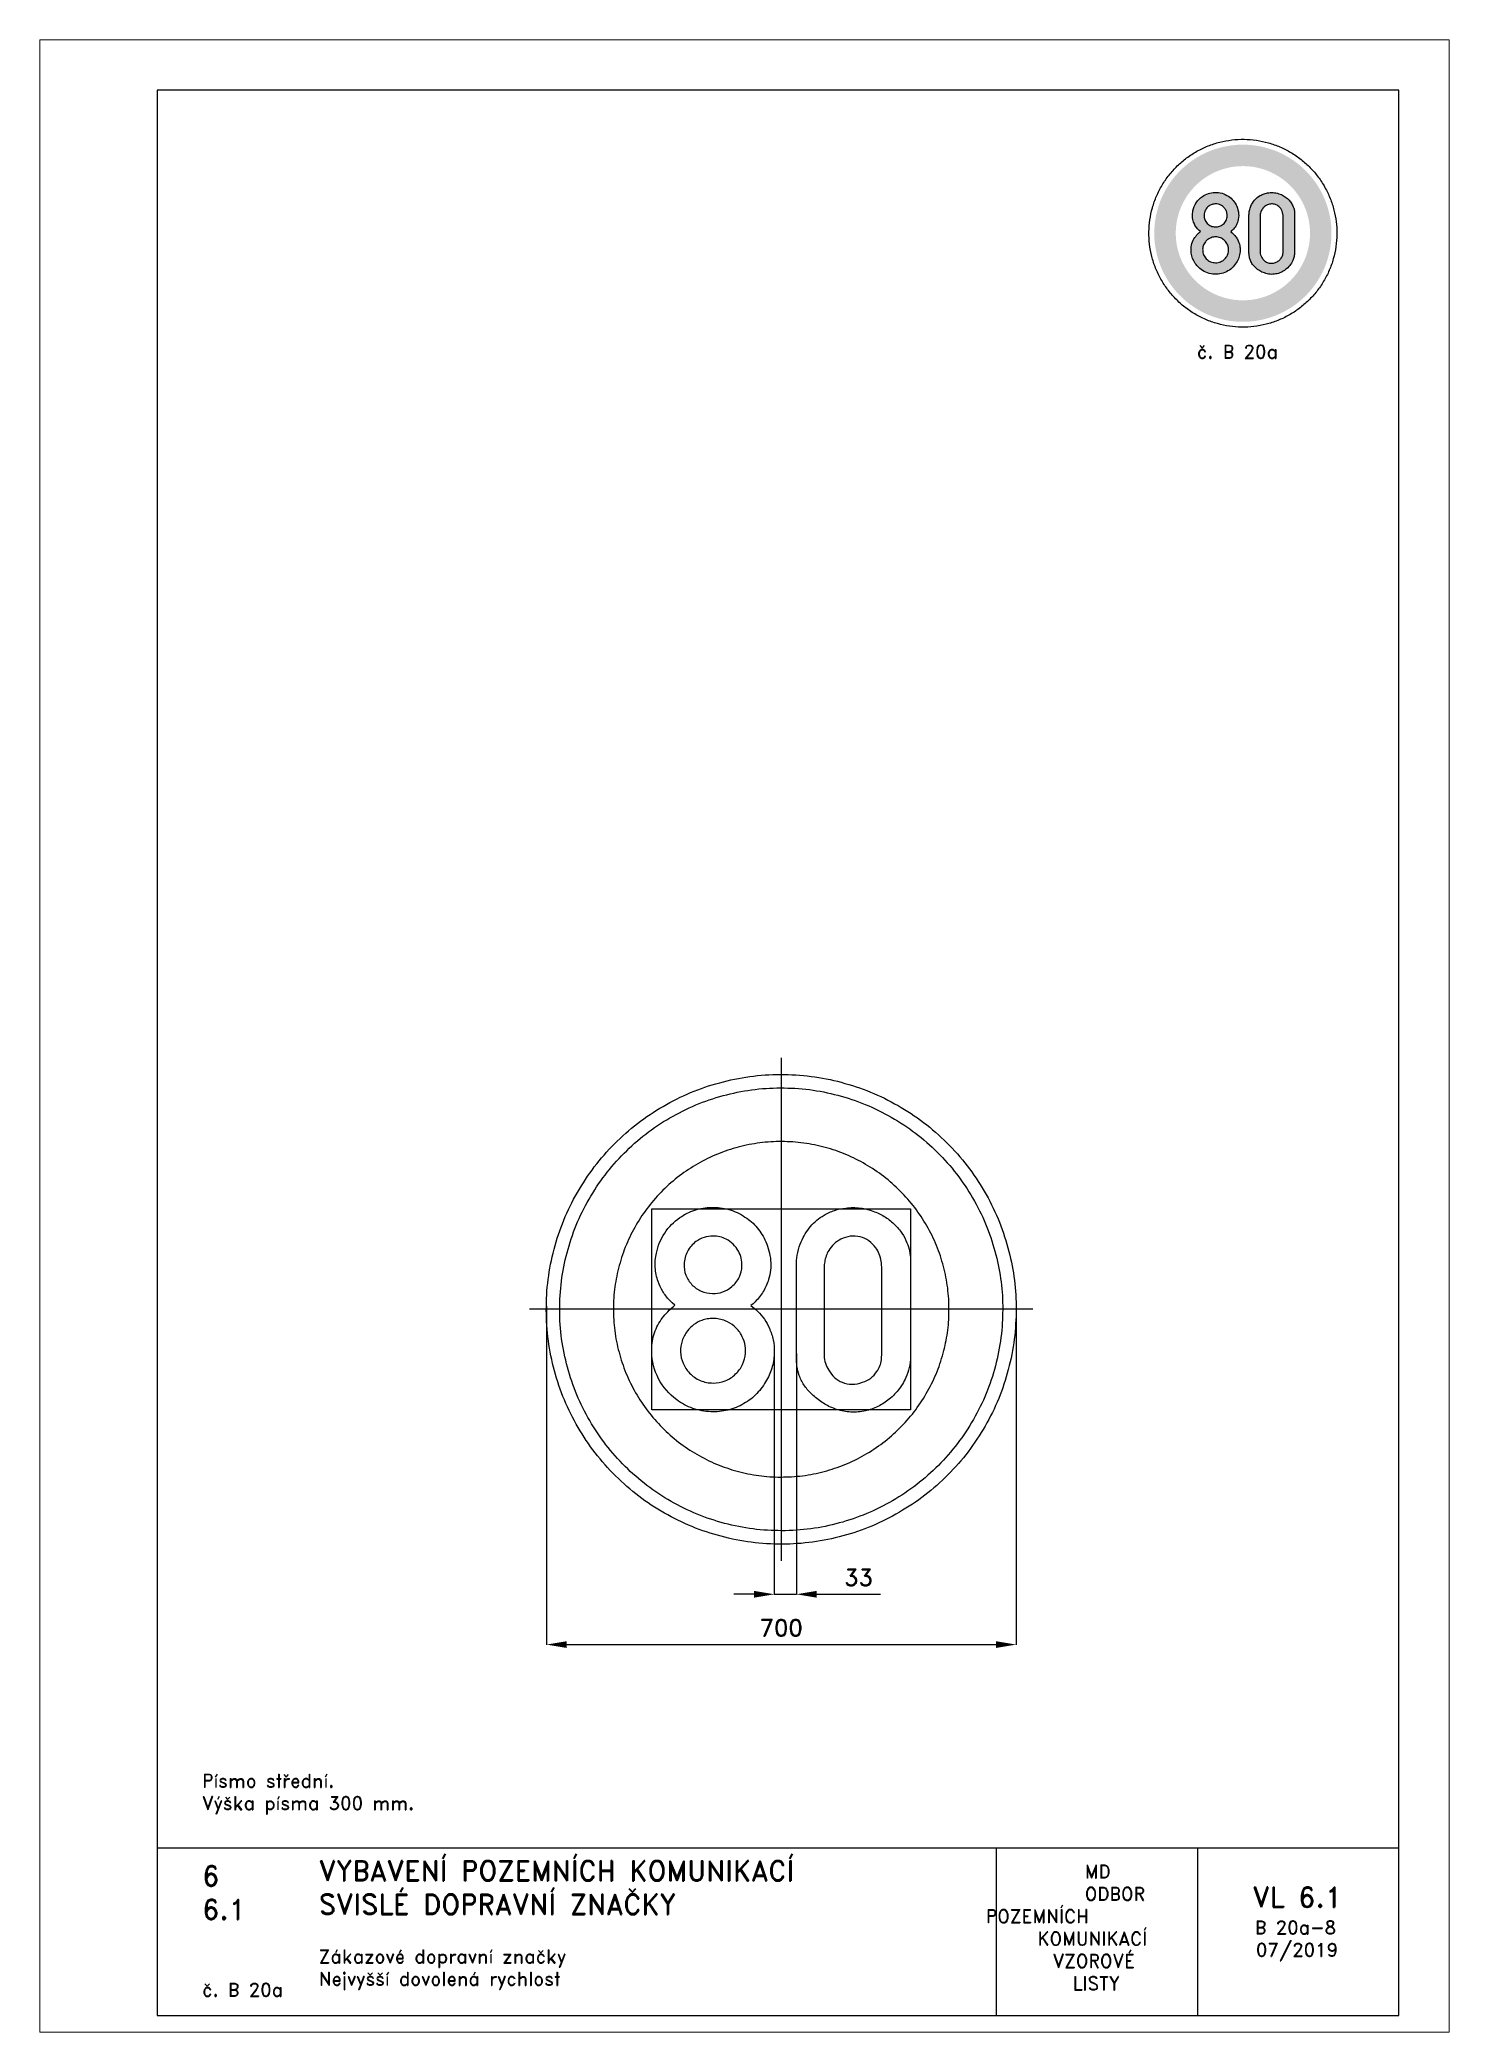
# Paper-space layout 'B 20a-8' of a CAD drawing. Header units: millimetres. Extents: x 0 to 210, y 0 to 297.
# The model-space entities are those that its viewports show. They can reach past a viewport. Long polylines and large blocks are cut down to what shows.
import ezdxf

# ---------------------------------------------------------------- set-up
doc = ezdxf.new("R2010")
doc.units = ezdxf.units.MM
doc.header["$LTSCALE"] = 5
doc.linetypes.add('ČERCHOVANÁX2', pattern=[2, 1, -0.5, 0, -0.5])
doc.linetypes.add('ČÁRKOVANÁX2', pattern=[1.5, 1, -0.5])
for name, color, linetype in [('Kóty', 2, 'Continuous'), ('Rozpiska', 7, 'Continuous'), ('Značka', 7, 'Continuous')]:
    doc.layers.add(name, color=color, linetype=linetype)
doc.layers.add('Rámeček', color=6, linetype='Continuous', plot=False)
doc.styles.get("Standard").update_dxf_attribs({"font": 'romand.shx', "height": 25})
doc.dimstyles.get("Standard").update_dxf_attribs({"dimtxt": 25, "dimasz": 30, "dimexe": 0.18, "dimexo": 0.0625, "dimgap": 12.5, "dimtad": 1, "dimdec": 0, "dimzin": 0, "dimdsep": 46, "dimtxsty": 'Standard', "dimcen": 0.09, "dimadec": 0, "dimazin": 0, "dimtfac": 1, "dimtdec": 0, "dimtofl": 0, "dimtmove": 0, "dimatfit": 3, "dimfxl": 1, "dimtolj": 1, "dimtzin": 0, "dimarcsym": 0})

psp = doc.layouts.new('B 20a-8')

# ---------------------------------------------------------------- texts
at = {"layer": 'Rozpiska', "color": 7, "attachment_point": 1}
for s, width, heights, insert, char_height in [('\\pi7.13433;{\\C6;č. B 20a}', 27.98293665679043, [2.666666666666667], (165.2758677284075, 251.5084026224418), 2), ('Písmo střední.\\PVýška písma 300 mm. {\\H1.83333x; }', 155.5010732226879, [0], (24.16971776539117, 38.48305460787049), 2), ('6', 149.04217740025, [0], (24.16971776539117, 24.77143633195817), 3), ('{\\C6;VYBAVENÍ POZEMNÍCH KOMUNIKACÍ\\P}SVISLÉ DOPRAVNÍ ZNAČKY{\\H1.34524x; }', 149.04217740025, [0], (41.56166878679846, 25.56072462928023), 3), ('\\pi14.7414;{\\C6;MD\\P\\pi2.36044;}ODBOR POZEMNÍCH{\\H1.57143x; }\\P\\pi7.69378;KOMUNIKACÍ{\\H1.5x; }\\P\\pi9.97949;{\\C6;VZOROVÉ\\H1.47619x; \\H0.67742x;\\P\\pi12.93187;LISTY\\H1.26984x; }', 33.10184048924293, [0], (140.9534725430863, 24.94523992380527), 2), ('\\pi1.03113;{\\H1.5x;\\C6;VL 6.1\\P\\pi1.41205;\\H0.66667x;B 20a-8\\H1.66666x; \\H0.6x;\\P\\pi1.5549;07/2019\\H1.80159x; }', 16.06225436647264, [0], (179.6550617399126, 21.60975232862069), 2), ('6.1', 149.04217740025, [0], (24.16971776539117, 19.77734483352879), 3), ('{\\C6;Zákazové dopravní značky\\P}Nejvyšší dovolená rychlost{\\H1.83333x; }', 149.04217740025, [0], (41.56166878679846, 12.28505153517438), 2), ('{\\C6;č. B 20a}', 21.57220710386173, [2.666666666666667], (24.16971776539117, 7.311486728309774), 2)]:
    psp.add_mtext_dynamic_manual_height_columns(s, width=width, gutter_width=100, heights=heights, dxfattribs=dict(at, insert=insert, char_height=char_height))

msp = doc.modelspace()

# ---------------------------------------------------------------- blocks, each defined once
blk = doc.blocks.new('*D2')
at = {"layer": 'Defpoints', "color": 0, "transparency": 16777216}
for p in [(-349.9201115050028, 4.699710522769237), (350.0498984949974, 0.1187105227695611), (350.0498984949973, -499.8172426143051)]:
    blk.add_point(p, dxfattribs=at)
at = {"layer": 'Kóty', "color": 0, "lineweight": -2, "transparency": 16777216}
for p, q in [((-349.9201115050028, 4.637210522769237), (-349.9201115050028, -499.9972426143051)), ((350.0498984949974, 0.05621052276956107), (350.0498984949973, -499.9972426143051)), ((-319.9201115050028, -499.8172426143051), (320.0498984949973, -499.8172426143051))]:
    blk.add_line(p, q, dxfattribs=at)
at = {"layer": 'Kóty', "color": 0, "transparency": 16777216}
for points in [[(-319.9201115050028, -494.8172426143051), (-319.9201115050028, -504.8172426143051), (-349.9201115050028, -499.8172426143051)], [(320.0498984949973, -494.8172426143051), (320.0498984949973, -504.8172426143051), (350.0498984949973, -499.8172426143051)]]:
    blk.add_solid(points, dxfattribs=at)
at = {"layer": 'Kóty', "color": 0, "transparency": 16777216, "insert": (0.06489349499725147, -474.8172426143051), "char_height": 25, "attachment_point": 5}
blk.add_mtext('\\A1;700', dxfattribs=at)
blk = doc.blocks.new('*D3')
at = {"layer": 'Defpoints', "color": 0, "transparency": 16777216}
for p in [(-10.40999999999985, -63.94000000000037), (22.63000000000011, -65.80999999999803), (22.63000000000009, -424.8172426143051)]:
    blk.add_point(p, dxfattribs=at)
at = {"layer": 'Kóty', "color": 0, "lineweight": -2, "transparency": 16777216}
for p, q in [((-10.40999999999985, -64.00250000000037), (-10.40999999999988, -424.997242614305)), ((22.63000000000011, -65.87249999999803), (22.63000000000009, -424.9972426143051)), ((-40.40999999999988, -424.8172426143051), (-70.40999999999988, -424.8172426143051)), ((52.63000000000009, -424.8172426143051), (148.1061904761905, -424.8172426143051))]:
    blk.add_line(p, q, dxfattribs=at)
at = {"layer": 'Kóty', "color": 0, "transparency": 16777216}
for points in [[(-40.40999999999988, -419.8172426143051), (-40.40999999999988, -429.8172426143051), (-10.40999999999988, -424.8172426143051)], [(52.63000000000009, -419.8172426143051), (52.63000000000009, -429.8172426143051), (22.63000000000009, -424.8172426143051)]]:
    blk.add_solid(points, dxfattribs=at)
at = {"layer": 'Kóty', "color": 0, "transparency": 16777216, "insert": (115.3680952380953, -399.8172426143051), "char_height": 25, "attachment_point": 5}
blk.add_mtext('\\A1;33', dxfattribs=at)

# ---------------------------------------------------------------- dimensions: what is measured, and where the dimension line sits
at = {"layer": 'Kóty'}
for base, p1, p2, picture, middle in [((350.0498984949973, -499.8172426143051), (-349.9201115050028, 4.699710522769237), (350.0498984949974, 0.1187105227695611), '*D2', (0.06489349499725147, -474.8172426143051)), ((22.63000000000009, -424.8172426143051), (-10.40999999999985, -63.94000000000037), (22.63000000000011, -65.80999999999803), '*D3', (115.3680952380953, -399.8172426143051))]:
    dim = msp.add_linear_dim(base=base, p1=p1, p2=p2, dimstyle='Standard', dxfattribs=at)
    dim.commit()
    dim.dimension.update_dxf_attribs({"geometry": picture, "text_midpoint": middle})

# ---------------------------------------------------------------- linework, layer by layer
at = {"layer": 'Kóty'}
msp.add_lwpolyline([(-10.40999999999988, -424.8172426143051), (22.63000000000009, -424.8172426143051)], dxfattribs=at)
at = {"layer": 'Značka', "color": 6, "linetype": 'ČERCHOVANÁX2', "lineweight": 25, "ltscale": 5}
for p, q in [((0, 375), (0, -375)), ((375.0000000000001, 0), (-375, 0))]:
    msp.add_line(p, q, dxfattribs=at)
at = {"layer": 'Značka', "color": 5}
for points in [[(349.9994999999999, 0, -0.00162509), (349.9914999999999, -2.290000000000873), (349.9694999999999, -4.579999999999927, -0.03216790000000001), (346.4855, -50.20999999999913, -0.0357213), (336.8584999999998, -95, -0.03666830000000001), (321.8264999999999, -138.2600000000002, -0.0347584), (300.7914999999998, -178.9500000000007, -0.0340531), (274.9614999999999, -216.7700000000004, -0.0344455), (244.2264999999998, -250.7099999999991, -0.03455), (209.5104999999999, -280.5599999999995, -0.0344404), (171.0164999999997, -305.3700000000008, -0.0344089), (129.7484999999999, -325.2199999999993, -0.0344375), (86.1534999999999, -339.2299999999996, -0.0344247), (41.15549999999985, -347.7199999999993, -0.0344235), (-4.581500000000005, -349.9699999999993, -0.0344187), (-50.24450000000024, -346.5300000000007, -0.0344068), (-95.00450000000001, -336.8600000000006, -0.0344078), (-138.2205000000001, -321.7199999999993, -0.0344215), (-178.9535000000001, -300.7900000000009, -0.0344121), (-216.7765000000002, -274.9799999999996, -0.0344162), (-250.7065000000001, -244.2299999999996, -0.03441019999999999), (-280.5603000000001, -209.5, -0.03441), (-305.3741000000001, -171.0200000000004, -0.0344148), (-325.2240000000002, -129.75, -0.0344146), (-339.2313000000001, -86.14999999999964, -0.034419), (-347.72436, -41.15999999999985, -0.03441549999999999), (-349.9705100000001, 4.579999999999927, -0.0344177), (-346.5278700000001, 50.23999999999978, -0.034417), (-336.8598000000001, 95, -0.0344217), (-321.7161000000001, 138.2199999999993, -0.03442580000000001), (-300.7927000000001, 178.9500000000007, -0.03441959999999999), (-274.9800000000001, 216.7800000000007, -0.0344133), (-244.2275000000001, 250.7099999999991, -0.0344027), (-209.5045000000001, 280.5599999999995, -0.0344209), (-171.0175000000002, 305.3700000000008, -0.0344083), (-129.7515000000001, 325.2199999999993, -0.0344166), (-86.1545000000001, 339.2299999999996, -0.0344221), (-41.15650000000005, 347.7199999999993, -0.0344238), (4.580499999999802, 349.9699999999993, -0.0344187), (50.24350000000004, 346.5300000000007, -0.0344057), (95.0034999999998, 336.8600000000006, -0.0344279), (138.2194999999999, 321.7099999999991, -0.034446), (178.9524999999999, 300.7900000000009, -0.03442990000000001), (216.7745, 274.9799999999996, -0.034407), (250.7055, 244.2299999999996, -0.0343957), (280.5654999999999, 209.5, -0.034484), (305.3734999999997, 171.0200000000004, -0.0344124), (325.2024999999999, 129.7600000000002, -0.0340792), (339.2305000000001, 86.14999999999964, -0.032792), (347.5084999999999, 43.3799999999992, -0.0342646), (349.9994999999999, 0)], [(-158.4700000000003, 5.940000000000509), (-162.5699999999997, 9.709999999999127), (-166.5299999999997, 13.6299999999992, -0.0530256), (-176.4899999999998, 26.59000000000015, -0.0562816), (-183.4399999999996, 41.44000000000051, -0.0739957), (-187.7399999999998, 62.35000000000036, -0.06988330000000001), (-185.9399999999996, 83.80999999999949, -0.098186), (-173.6199999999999, 113.7299999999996, -0.100603), (-150.9099999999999, 136.6299999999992, -0.0804827), (-128.6899999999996, 147.9400000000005, -0.0758785), (-104.0600000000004, 151.9099999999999, -0.0782045), (-77.82999999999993, 148.7199999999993, -0.08132560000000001), (-54, 137.5900000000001, -0.0767337), (-35.78999999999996, 121.5200000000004, -0.07421180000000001), (-23.0600000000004, 100.6299999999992, -0.0869342), (-15.84000000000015, 72.79999999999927, -0.0976064), (-18.97000000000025, 44.46999999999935, -0.0693203), (-26.72999999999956, 26.51000000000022, -0.0656316), (-38.86999999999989, 11.34000000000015), (-41.97999999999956, 8.389999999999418), (-45.15999999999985, 5.530000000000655), (-40.02999999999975, 1.329999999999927), (-35.09000000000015, -3.090000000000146, -0.0495476), (-25.15999999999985, -14.79999999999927, -0.04910680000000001), (-17.65999999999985, -28.28000000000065, -0.0579774), (-11.97000000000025, -45.70000000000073, -0.0576781), (-10.40999999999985, -63.94000000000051, -0.06597839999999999), (-13.39999999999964, -85.34000000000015, -0.0615056), (-21.72000000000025, -105.4099999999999, -0.0691631), (-36.23999999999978, -125.4400000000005, -0.07350369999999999), (-55.72000000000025, -140.5599999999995, -0.07631879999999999), (-79.42000000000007, -150.2600000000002, -0.07298160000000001), (-105, -152.6200000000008, -0.07811989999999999), (-131.6899999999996, -147.7600000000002, -0.080337), (-155.6899999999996, -134.7800000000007, -0.115031), (-182.7700000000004, -103.4099999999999, -0.124795), (-192.7799999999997, -63.40999999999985, -0.0837677), (-189.7600000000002, -38.11000000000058, -0.0831459), (-178.8100000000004, -15.44000000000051, -0.0382888), (-171.1899999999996, -5.799999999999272, -0.0305995), (-162.3400000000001, 2.690000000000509), (-160.4099999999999, 4.319999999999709), (-158.4700000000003, 5.940000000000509)], [(22.63000000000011, 63.1299999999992, -0.00181674), (22.60000000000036, 65.80999999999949, -0.00581358), (22.63000000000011, 68.5, -0.04905619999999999), (24.59000000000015, 84.89999999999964, -0.04999219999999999), (29.77999999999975, 100.75, -0.07957260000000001), (43.5600000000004, 123.3899999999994, -0.0891145), (63.8100000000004, 140.1599999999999, -0.0598261), (79.3100000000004, 147.3299999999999, -0.05206759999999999), (96.0600000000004, 150.9099999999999, -0.0620484), (117.9099999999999, 150.9300000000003, -0.0645347), (139.0299999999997, 145.5300000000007, -0.0554972), (155.3599999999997, 137.3600000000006, -0.0554909), (169.5, 125.8099999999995, -0.0510875), (179.8800000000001, 113.3299999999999, -0.05485840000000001), (187.4099999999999, 98.96999999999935, -0.045245), (191.2399999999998, 86.63999999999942, -0.0459954), (192.7799999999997, 73.8799999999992, -0.0122282), (192.8500000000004, 69.40999999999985, -0.00414831), (192.7799999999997, 64.94000000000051), (192.7799999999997, -65.80999999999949, -0.00236172), (192.8100000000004, -68.5, -0.00672181), (192.7799999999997, -71.19000000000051, -0.05181230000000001), (190.7600000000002, -86.73999999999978, -0.0496733), (185.6300000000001, -101.6599999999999, -0.0667818), (174.4499999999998, -120.4300000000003, -0.0658702), (158.75, -135.6599999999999, -0.06110369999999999), (141.8400000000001, -145.9699999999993, -0.064137), (122.9399999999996, -151.7800000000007, -0.0697035), (101.1800000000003, -152.9400000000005, -0.0674927), (79.9399999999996, -148.2199999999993, -0.0568082), (62.80000000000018, -140.1100000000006, -0.049583), (47.6899999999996, -128.5, -0.0480224), (36.26000000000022, -116.1200000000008, -0.06584780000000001), (28, -101.6599999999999, -0.0547738), (24.02000000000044, -88.5, -0.0423485), (22.63000000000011, -74.78000000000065, -0.00911756), (22.56999999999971, -70.29000000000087, -0.00305567), (22.63000000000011, -65.80999999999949), (22.63000000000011, 63.1299999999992)], [(-101.5600000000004, 109.25, 0.0803761), (-115.0600000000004, 107.1800000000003, 0.0859045), (-127.1199999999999, 100.8400000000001, 0.116214), (-139.7600000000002, 86.23999999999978, 0.119271), (-144.6199999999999, 67.46999999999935, 0.107889), (-142.0799999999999, 50.80999999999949, 0.106468), (-132.9700000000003, 36.71999999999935, 0.10499), (-119.1499999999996, 27.06999999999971, 0.100141), (-102.5900000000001, 23.6299999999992, 0.0947657), (-87.0600000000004, 25.90999999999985, 0.0984388), (-73.52999999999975, 33.80999999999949, 0.106714), (-62.73999999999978, 47.60000000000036, 0.108949), (-58.5600000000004, 64.5, 0.0761603), (-59.57999999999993, 76.02000000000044, 0.0704212), (-63.86999999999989, 86.78000000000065, 0.074758), (-71.64999999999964, 97.07999999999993, 0.0782923), (-82.0600000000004, 104.5300000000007, 0.0646669), (-91.44999999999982, 108.1100000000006, 0.0615631), (-101.5600000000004, 109.25)], [(63.8100000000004, 63.1299999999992), (63.8100000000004, -65.80999999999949, 0.0035282), (63.78999999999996, -67.61000000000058, 0.00951966), (63.8100000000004, -69.40999999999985, 0.0738447), (65.90999999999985, -80.51000000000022, 0.0595131), (70.97000000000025, -90.90999999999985, 0.07076610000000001), (79.47000000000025, -101.5900000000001, 0.0945949), (90.6899999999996, -108.8099999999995, 0.108469), (105.6899999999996, -111.7800000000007, 0.08759860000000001), (121.1300000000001, -108.8099999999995, 0.07816569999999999), (133.3199999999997, -102.4699999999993, 0.0881426), (142.6300000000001, -92.69000000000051, 0.061818), (146.9899999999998, -84.51000000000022, 0.0611636), (149.25, -75.55999999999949, 0.0251367), (149.6800000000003, -70.70000000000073, 0.00850124), (149.7799999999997, -65.80999999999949), (149.7799999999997, 63.1299999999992, 0.00543042), (149.5, 67.3700000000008, 0.0165008), (149.0299999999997, 71.59000000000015, 0.058277), (146.1999999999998, 82.14999999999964, 0.0647151), (140.8400000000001, 91.78000000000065, 0.0881263), (130.6599999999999, 102.0200000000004, 0.09789489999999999), (117.5600000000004, 107.9099999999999, 0.0998317), (102.9700000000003, 108.8199999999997, 0.088286), (88.90999999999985, 104.3400000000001, 0.0741755), (78.5600000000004, 97.30999999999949, 0.0756801), (70.8100000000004, 87.65999999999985, 0.0526446), (66.94999999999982, 79.54000000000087, 0.046062), (64.75, 70.84000000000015, 0.0143424), (64.21000000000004, 66.98999999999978), (63.8100000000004, 63.1299999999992)], [(-101.4099999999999, -13.59000000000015, 0.0453852), (-110.1000000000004, -14.29999999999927, 0.0474532), (-118.4700000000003, -16.59000000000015, 0.0723463), (-130.21, -22.8700000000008, 0.0732347), (-139.75, -32.30999999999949, 0.09063020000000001), (-147.6400000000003, -46.95000000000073, 0.0922694), (-149.8400000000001, -63.44000000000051, 0.0968648), (-146.25, -80.46999999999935, 0.09660039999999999), (-136.5299999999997, -94.96999999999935, 0.105716), (-120.6300000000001, -106.1100000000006, 0.105676), (-101.5600000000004, -109.8700000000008, 0.101723), (-83.34000000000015, -106.5699999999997, 0.102504), (-67.90999999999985, -96.40999999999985, 0.09657669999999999), (-57.65999999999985, -82.23999999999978, 0.0949813), (-53.36999999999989, -65.34000000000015, 0.0800543), (-54.32999999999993, -51.03000000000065, 0.0795355), (-59.72000000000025, -37.71999999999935, 0.0858882), (-69.92000000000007, -25.31999999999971, 0.0874516), (-83.59000000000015, -17.1200000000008, 0.0516424), (-92.3100000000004, -14.47999999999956, 0.0471852), (-101.4099999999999, -13.59000000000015)]]:
    msp.add_lwpolyline(points, format="xyb", dxfattribs=at)
at = {"layer": 'Značka', "color": 1}
for points in [[(329.9994999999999, 0, -0.00163877), (329.9924999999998, -2.159999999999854), (329.9714999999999, -4.319999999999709, -0.032167), (326.6864999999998, -47.34000000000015, -0.0357252), (317.6095, -89.57999999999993, -0.0366653), (303.4364999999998, -130.3600000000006, -0.0347514), (283.6034999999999, -168.7299999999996, -0.0340415), (259.2494999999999, -204.3899999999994, -0.0344421), (230.2704999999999, -236.3799999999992, -0.034571), (197.5384999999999, -264.5300000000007, -0.0344301), (161.2444999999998, -287.9200000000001, -0.0343738), (122.3344999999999, -306.6399999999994, -0.0344109), (81.23049999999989, -319.8500000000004, -0.03441780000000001), (38.80449999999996, -327.8500000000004, -0.03442609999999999), (-4.320500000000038, -329.9699999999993, -0.0344399), (-47.37350000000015, -326.7299999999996, -0.0344106), (-89.57550000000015, -317.6100000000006, -0.0344272), (-130.3225000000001, -303.3299999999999, -0.0344047), (-168.7275000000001, -283.6000000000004, -0.0344121), (-204.3895000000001, -259.2700000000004, -0.0344081), (-236.3805000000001, -230.2700000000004, -0.0344088), (-264.5283000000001, -197.5300000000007, -0.0344122), (-287.9242000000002, -161.25, -0.034422), (-306.6398000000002, -122.3400000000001, -0.0344109), (-319.8467000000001, -81.22999999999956, -0.0344219), (-327.8544000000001, -38.79999999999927, -0.034418), (-329.9722000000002, 4.319999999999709, -0.0344165), (-326.7263000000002, 47.3700000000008, -0.0344179), (-317.6107000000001, 89.57999999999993, -0.0344204), (-303.3324000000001, 130.3199999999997, -0.0344146), (-283.6046000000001, 168.7299999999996, -0.0344231), (-259.2669000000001, 204.3899999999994, -0.0344241), (-230.2715000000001, 236.3799999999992, -0.0344207), (-197.5325000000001, 264.5300000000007, -0.0344091), (-161.2455000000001, 287.9200000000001, -0.0344124), (-122.3375000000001, 306.6399999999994, -0.0343889), (-81.2315000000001, 319.8500000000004, -0.0343931), (-38.80450000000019, 327.8500000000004, -0.0344038), (4.319499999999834, 329.9699999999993, -0.03444), (47.37249999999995, 326.7299999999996, -0.0344097), (89.57449999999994, 317.6100000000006, -0.0343844), (130.3214999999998, 303.3299999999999, -0.0344098), (168.7264999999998, 283.6000000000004, -0.0343938), (204.3864999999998, 259.2700000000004, -0.0343986), (236.3795, 230.2700000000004, -0.03442369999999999), (264.5324999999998, 197.5300000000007, -0.034483), (287.9234999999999, 161.25, -0.0344081), (306.6194999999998, 122.3500000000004, -0.0340739), (319.8454999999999, 81.22999999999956, -0.0327897), (327.6505, 40.90999999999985, -0.0342643), (329.9994999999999, 0)], [(249.9994999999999, 0), (249.9944999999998, 1.639999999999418), (249.9784999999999, 3.270000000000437, 0.0321684), (247.4894999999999, 35.86000000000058, 0.0357278), (240.6134999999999, 67.86000000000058, 0.03666830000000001), (229.8754999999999, 98.76000000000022, 0.0347407), (214.8514999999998, 127.8199999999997, 0.034042), (196.4004999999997, 154.8400000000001, 0.0344426), (174.4474999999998, 179.0799999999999, 0.0345764), (149.6505, 200.3999999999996, 0.0344207), (122.1544999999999, 218.1200000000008, 0.0343899), (92.67750000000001, 232.2999999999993, 0.0344621), (61.53749999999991, 242.3099999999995, 0.03443719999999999), (29.39649999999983, 248.3700000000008, 0.0344107), (-3.272500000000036, 249.9799999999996, 0.03444), (-35.88950000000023, 247.5200000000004, 0.0344026), (-67.86050000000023, 240.6100000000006, 0.03442369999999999), (-98.72850000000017, 229.7999999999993, 0.03444419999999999), (-127.8235000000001, 214.8500000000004, 0.0344125), (-154.8405000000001, 196.4099999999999, 0.0344064), (-179.0755000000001, 174.4500000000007, 0.0344184), (-200.4005000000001, 149.6499999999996, 0.0344238), (-218.1245000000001, 122.1599999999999, 0.0344228), (-232.3035000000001, 92.68000000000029, 0.0344077), (-242.3085000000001, 61.54000000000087, 0.03441549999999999), (-248.3745000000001, 29.39999999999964, 0.0344161), (-249.9795000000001, -3.270000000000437, 0.03441880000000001), (-247.5205000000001, -35.88999999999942, 0.03441019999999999), (-240.6145000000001, -67.86000000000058, 0.0344218), (-229.7975000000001, -98.72999999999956, 0.0344081), (-214.8525000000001, -127.8199999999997, 0.0344222), (-196.4145000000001, -154.8400000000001, 0.0344446), (-174.4485000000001, -179.0799999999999, 0.03445400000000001), (-149.6465000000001, -200.3999999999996, 0.0344427), (-122.1555000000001, -218.1200000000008, 0.034435), (-92.67950000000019, -232.2999999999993, 0.0344332), (-61.53850000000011, -242.3099999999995, 0.0344343), (-29.39750000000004, -248.3700000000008, 0.034411), (3.271499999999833, -249.9799999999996, 0.0344399), (35.88850000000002, -247.5200000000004, 0.0344018), (67.85950000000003, -240.6100000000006, 0.0344236), (98.72849999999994, -229.7999999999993, 0.0343961), (127.8225, -214.8500000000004, 0.0343879), (154.8384999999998, -196.4200000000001, 0.0344015), (179.0754999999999, -174.4500000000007, 0.0344192), (200.4034999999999, -149.6399999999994, 0.0344679), (218.1234999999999, -122.1599999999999, 0.0344181), (232.2874999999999, -92.69000000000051, 0.03408730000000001), (242.3074999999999, -61.54000000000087, 0.03278569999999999), (248.2204999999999, -30.98999999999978, 0.0342604), (249.9994999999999, 0)]]:
    msp.add_lwpolyline(points, format="xyb", dxfattribs=at)
at = {"layer": 'Značka', "color": 6, "linetype": 'ČÁRKOVANÁX2', "ltscale": 2.5}
msp.add_lwpolyline([(-192.7799999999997, -150), (-192.7799999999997, 150), (192.7799999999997, 150), (192.7799999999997, -150), (-192.7799999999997, -150)], dxfattribs=at)

msp.set_redraw_order([(e.dxf.handle, doc.entitydb.next_handle()) for e in msp.query("TEXT MTEXT ATTDEF DIMENSION ARC_DIMENSION")])  # texts and dimensions are drawn at this point

# ---------------------------------------------------------------- hatches: boundary and pattern name
at = {"layer": 'Značka'}
h = psp.add_hatch(color=10, dxfattribs=at)
h.dxf.hatch_style = 1
edge = h.paths.add_edge_path()
edge.add_arc((179.7254277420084, 268.187866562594), 12.74143124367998, 359.5404790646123, 359.92900824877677, ccw=False)
edge.add_arc((177.8143645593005, 268.1781431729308), 14.65237639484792, 359.3005644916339, 359.63843287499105, ccw=False)
edge.add_arc((179.0405154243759, 268.1574584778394), 13.42606560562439, 351.9550419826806, 359.32495475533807, ccw=False)
edge.add_arc((180.3452806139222, 267.9718594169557), 12.1081666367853, 343.7758077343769, 351.9605807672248, ccw=False)
edge.add_arc((180.5822086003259, 267.6322035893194), 11.78864147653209, 336.6387063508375, 345.039247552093, ccw=False)
edge.add_arc((179.9796697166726, 267.8925237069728), 12.44501002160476, 328.6772393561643, 336.6384468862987, ccw=False)
edge.add_arc((179.6612478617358, 267.8539402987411), 12.69851619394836, 321.7736310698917, 329.5728831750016, ccw=False)
edge.add_arc((179.7807556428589, 267.7603300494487), 12.54671099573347, 313.88087110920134, 321.771757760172, ccw=False)
edge.add_arc((179.6907782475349, 267.6092694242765), 12.50134797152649, 306.73745665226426, 314.6580329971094, ccw=False)
edge.add_arc((179.6577219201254, 267.6500144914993), 12.55377324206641, 298.8588746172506, 306.7471287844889, ccw=False)
edge.add_arc((179.4985266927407, 267.5908037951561), 12.57987392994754, 291.74978749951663, 299.62407802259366, ccw=False)
edge.add_arc((179.5039072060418, 267.5713661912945), 12.55982649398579, 283.87612554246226, 291.75984725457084, ccw=False)
edge.add_arc((179.3458983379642, 267.5310048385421), 12.55959603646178, 276.73497239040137, 284.62009046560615, ccw=False)
edge.add_arc((179.3413654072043, 267.5262517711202), 12.55540839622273, 268.8713157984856, 276.7580591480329, ccw=False)
edge.add_arc((179.1726916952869, 267.523143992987), 12.55011096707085, 261.7509495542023, 269.6409663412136, ccw=False)
edge.add_arc((179.1750956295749, 267.5375021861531), 12.56466551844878, 253.86639122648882, 261.74949487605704, ccw=False)
edge.add_arc((179.011791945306, 267.5728513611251), 12.554350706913, 246.7401152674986, 254.6271790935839, ccw=False)
edge.add_arc((179.0140598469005, 267.585054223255), 12.56645765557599, 238.8711543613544, 246.7525869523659, ccw=False)
edge.add_arc((178.8670048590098, 267.6661276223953), 12.56095561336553, 231.7538099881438, 239.6365473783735, ccw=False)
edge.add_arc((178.8706508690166, 267.6685298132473), 12.56509930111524, 223.8657579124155, 231.7475338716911, ccw=False)
edge.add_arc((178.7525299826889, 267.7875590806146), 12.56354096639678, 216.7477462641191, 224.6304378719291, ccw=False)
edge.add_arc((178.7489039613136, 267.7859328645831), 12.55966259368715, 208.8686864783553, 216.7516985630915, ccw=False)
edge.add_arc((178.6641992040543, 267.9313165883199), 12.55680279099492, 201.7491181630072, 209.6362506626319, ccw=False)
edge.add_arc((178.6700116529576, 267.935134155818), 12.56361613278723, 193.8723857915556, 201.7554665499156, ccw=False)
edge.add_arc((178.6253084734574, 268.0929424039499), 12.55912280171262, 186.7348235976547, 194.6202392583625, ccw=False)
edge.add_arc((178.624483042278, 268.097733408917), 12.55886586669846, 178.8724031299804, 186.7569718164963, ccw=False)
edge.add_arc((178.6283876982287, 268.2654486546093), 12.56058964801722, 171.7542458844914, 179.6376700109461, ccw=False)
edge.add_arc((178.6278478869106, 268.264788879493), 12.56015006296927, 163.8649719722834, 171.7509141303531, ccw=False)
edge.add_arc((178.669996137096, 268.4263042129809), 12.55686141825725, 156.7409050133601, 164.6263893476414, ccw=False)
edge.add_arc((178.6749523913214, 268.4273711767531), 12.56099388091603, 148.8694375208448, 156.7543037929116, ccw=False)
edge.add_arc((178.756526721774, 268.5749057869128), 12.555677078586, 141.752150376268, 149.6382069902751, ccw=False)
edge.add_arc((178.7579991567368, 268.5730827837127), 12.55796200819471, 133.8635145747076, 141.7497772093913, ccw=False)
edge.add_arc((178.8786169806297, 268.6907157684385), 12.5578609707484, 126.74596075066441, 134.6322233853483, ccw=False)
edge.add_arc((178.8804850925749, 268.6903621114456), 12.55926205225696, 118.8685605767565, 126.75182446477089, ccw=False)
edge.add_arc((179.0288866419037, 268.7689089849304), 12.56324653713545, 111.75114403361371, 119.63422479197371, ccw=False)
edge.add_arc((179.0323181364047, 268.7614038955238), 12.57148891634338, 103.87485804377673, 111.752994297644, ccw=False)
edge.add_arc((179.1895457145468, 268.8038955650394), 12.56899533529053, 96.73792535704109, 104.6171374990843, ccw=False)
edge.add_arc((179.1927236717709, 268.8099610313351), 12.56334522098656, 88.87381093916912, 96.75556400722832, ccw=False)
edge.add_arc((179.3609985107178, 268.8209058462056), 12.55022002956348, 81.75098389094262, 89.64093200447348, ccw=False)
edge.add_arc((179.3584948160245, 268.8061569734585), 12.56517553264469, 73.86655146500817, 81.7493346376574, ccw=False)
edge.add_arc((179.5167131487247, 268.7564912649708), 12.57001361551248, 66.74503687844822, 74.62225748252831, ccw=False)
edge.add_arc((179.5205563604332, 268.7608913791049), 12.56445371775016, 58.87052485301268, 66.75321646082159, ccw=False)
edge.add_arc((179.6638325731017, 268.673837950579), 12.56601990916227, 51.7554009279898, 59.63495643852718, ccw=False)
edge.add_arc((179.6621153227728, 268.6746007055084), 12.56648400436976, 43.866192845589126, 51.74709893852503, ccw=False)
edge.add_arc((179.7851259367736, 268.5600024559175), 12.55833410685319, 36.74610954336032, 44.63207459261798, ccw=False)
edge.add_arc((179.8083328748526, 268.5734013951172), 12.53172272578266, 28.859884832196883, 36.760500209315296, ccw=False)
edge.add_arc((179.8667734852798, 268.4163319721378), 12.55744707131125, 21.732768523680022, 29.616261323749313, ccw=False)
edge.add_arc((179.7428690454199, 268.3656098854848), 12.69132583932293, 13.931893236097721, 21.738356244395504, ccw=False)
edge.add_arc((179.9346142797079, 268.2388518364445), 12.53688234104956, 7.1923513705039, 14.705169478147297, ccw=False)
edge.add_arc((180.4932794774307, 268.3051794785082), 11.97430948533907, -0.6368825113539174, 7.212158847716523, ccw=False)
edge = h.paths.add_edge_path(flags=16)
edge.add_line((189.266849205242, 268.1720794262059), (189.2664492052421, 268.2376794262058))
edge.add_line((189.2664492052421, 268.2376794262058), (189.2660492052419, 268.3028794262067))
edge.add_arc((179.0951050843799, 268.1813855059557), 10.17166972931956, 0.6843767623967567, 8.053877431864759)
edge.add_arc((180.0850265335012, 268.323557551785), 9.171593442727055, 8.040898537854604, 16.22686180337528)
edge.add_arc((180.2590567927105, 268.5814772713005), 8.934639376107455, 14.95052749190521, 23.34850528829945)
edge.add_arc((179.8047149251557, 268.3815281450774), 9.431020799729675, 23.36982603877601, 31.32670722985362)
edge.add_arc((179.5620189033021, 268.4105729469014), 9.624419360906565, 30.42778718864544, 38.22488746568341)
edge.add_arc((179.6549337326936, 268.4855992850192), 9.505004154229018, 38.21615425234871, 46.10729270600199)
edge.add_arc((179.5896476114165, 268.5971297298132), 9.470711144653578, 45.35484139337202, 53.27534906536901)
edge.add_arc((179.5612333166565, 268.5657007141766), 9.512893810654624, 53.25137183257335, 61.13713086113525)
edge.add_arc((179.4452700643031, 268.6184330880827), 9.523536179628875, 60.37297055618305, 68.25154174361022)
edge.add_arc((179.4501515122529, 268.6392862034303), 9.502359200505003, 68.23229048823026, 76.12754934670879)
edge.add_arc((179.3280060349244, 268.6637897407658), 9.508670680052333, 75.37759111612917, 83.266875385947)
edge.add_arc((179.3221227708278, 268.6561262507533), 9.516972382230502, 83.23710953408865, 91.12030474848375)
edge.add_arc((179.1970960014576, 268.6616589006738), 9.509816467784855, 90.3678039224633, 98.25766047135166)
edge.add_arc((179.1979534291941, 268.6531813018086), 9.518329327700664, 98.25543892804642, 106.1371691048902)
edge.add_arc((179.0718073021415, 268.622673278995), 9.513458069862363, 105.3562832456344, 113.2419964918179)
edge.add_arc((179.0712676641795, 268.629138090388), 9.507305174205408, 113.2543825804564, 121.1449029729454)
edge.add_arc((178.9663360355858, 268.5540257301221), 9.518189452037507, 120.3704240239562, 128.2533216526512)
edge.add_arc((178.9627585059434, 268.5531565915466), 9.516657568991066, 128.2331678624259, 136.1162486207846)
edge.add_arc((178.874559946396, 268.466713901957), 9.513811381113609, 135.3728108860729, 143.2573795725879)
edge.add_arc((178.8724614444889, 268.4669576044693), 9.511984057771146, 143.2509941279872, 151.1375085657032)
edge.add_arc((178.8128409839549, 268.3541821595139), 9.515062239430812, 150.3694567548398, 158.2550555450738)
edge.add_arc((178.8118386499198, 268.3514612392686), 9.5151397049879, 158.237601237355, 166.1222385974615)
edge.add_arc((178.7821989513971, 268.2319050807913), 9.515838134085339, 165.38056697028, 173.263899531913)
edge.add_arc((178.7807310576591, 268.2274550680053), 9.51490345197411, 173.2362511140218, 181.121163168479)
edge.add_arc((178.7807679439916, 268.1025900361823), 9.51331630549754, 180.3692575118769, 188.2562068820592)
edge.add_arc((178.7840169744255, 268.1028096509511), 9.516563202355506, 188.2547064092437, 196.1379016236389)
edge.add_arc((178.8142211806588, 267.9763252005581), 9.511307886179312, 195.3553904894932, 203.2428892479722)
edge.add_arc((178.8179739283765, 267.9807035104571), 9.516484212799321, 203.2581939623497, 211.1410915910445)
edge.add_arc((178.881500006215, 267.8692439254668), 9.514079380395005, 210.3687186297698, 218.2550270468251)
edge.add_arc((178.8783396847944, 267.8612554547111), 9.506652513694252, 218.2290131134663, 226.1204033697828)
edge.add_arc((178.9650508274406, 267.7714569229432), 9.502848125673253, 225.3682555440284, 233.2619349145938)
edge.add_arc((178.9701004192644, 267.7747896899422), 9.50853960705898, 233.2495634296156, 241.1389392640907)
edge.add_arc((179.083177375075, 267.7148090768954), 9.511450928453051, 240.3679573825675, 248.256554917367)
edge.add_arc((179.0858269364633, 267.7119655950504), 9.509791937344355, 248.2353807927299, 256.1244590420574)
edge.add_arc((179.2058612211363, 267.6812646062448), 9.509579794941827, 255.3779688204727, 263.266497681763)
edge.add_arc((179.2115674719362, 267.687866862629), 9.51680683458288, 263.2370408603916, 271.120373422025)
edge.add_arc((179.3366190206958, 267.682279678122), 9.509596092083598, 270.367712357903, 278.2577520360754)
edge.add_arc((179.3356397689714, 267.6914643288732), 9.518826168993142, 278.2556449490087, 286.1369630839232)
edge.add_arc((179.4618454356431, 267.7216160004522), 9.513595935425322, 285.3563404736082, 293.2419392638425)
edge.add_arc((179.4566443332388, 267.7262800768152), 9.519934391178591, 293.2596246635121, 301.1396608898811)
edge.add_arc((179.5673336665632, 267.7942309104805), 9.52173965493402, 300.3581063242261, 308.2367004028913)
edge.add_arc((179.5671825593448, 267.7917452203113), 9.519880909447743, 308.2466737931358, 316.1287015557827)
edge.add_arc((179.6565089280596, 267.8774106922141), 9.515658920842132, 315.3840802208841, 323.2689464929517)
edge.add_arc((179.6748265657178, 267.8705091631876), 9.496852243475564, 323.2362239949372, 331.1332912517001)
edge.add_arc((179.7220149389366, 267.9876174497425), 9.512889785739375, 330.3783613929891, 338.2625409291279)
edge.add_arc((179.6321327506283, 268.0232643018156), 9.609582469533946, 338.2635915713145, 346.0736256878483)
edge.add_arc((179.7737579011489, 268.1213097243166), 9.496596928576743, 345.2938037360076, 352.8085678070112)
edge.add_arc((180.1995559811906, 268.0710407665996), 9.067856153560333, 352.786895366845, 360.6384318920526)
h = psp.add_hatch(color=249, dxfattribs=at)
h.dxf.hatch_style = 1
edge = h.paths.add_edge_path()
edge.add_arc((194.9230986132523, 270.9160098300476), 14.75267099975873, 180.4331610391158, 180.8495267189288, ccw=False)
edge.add_arc((184.7983900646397, 270.8066778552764), 4.627541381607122, 178.6948604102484, 180.0272197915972, ccw=False)
edge.add_arc((183.5463084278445, 270.8414991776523), 3.374997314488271, 167.5678569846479, 178.8017041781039, ccw=False)
edge.add_arc((183.5168200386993, 270.8495120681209), 3.344475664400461, 156.1453163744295, 167.593154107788, ccw=False)
edge.add_arc((183.5608344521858, 270.9340926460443), 3.35187511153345, 139.57373697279, 157.7720887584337, ccw=False)
edge.add_arc((183.2811533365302, 271.188767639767), 2.973847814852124, 119.44492637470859, 139.8146577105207, ccw=False)
edge.add_arc((183.3234332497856, 271.340310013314), 2.864828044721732, 107.9769431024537, 121.67175215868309, ccw=False)
edge.add_arc((183.4599528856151, 270.9286289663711), 3.298546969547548, 96.10326058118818, 108.0255093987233, ccw=False)
edge.add_arc((183.5494600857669, 270.7009924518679), 3.535003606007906, 82.95132551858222, 97.15356375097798, ccw=False)
edge.add_arc((183.5723749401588, 270.8422511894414), 3.392004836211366, 68.27288274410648, 83.04266519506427, ccw=False)
edge.add_arc((183.6870369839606, 270.8964513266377), 3.300341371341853, 57.06792231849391, 69.77390979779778, ccw=False)
edge.add_arc((183.6890360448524, 270.8951602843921), 3.300339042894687, 44.40468741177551, 57.109235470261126, ccw=False)
edge.add_arc((183.8179572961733, 270.9283741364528), 3.185689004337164, 33.90222820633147, 45.60045063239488, ccw=False)
edge.add_arc((184.0028785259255, 271.0495854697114), 2.964598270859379, 21.391300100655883, 33.95132979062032, ccw=False)
edge.add_arc((184.120264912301, 271.0395099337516), 2.859449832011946, 12.074912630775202, 22.43723572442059, ccw=False)
edge.add_arc((184.1789277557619, 271.0483716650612), 2.800233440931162, 1.6147511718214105, 12.14869608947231, ccw=False)
edge.add_arc((183.3245109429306, 270.9806432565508), 3.656479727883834, -0.5040026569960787, 2.2983546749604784, ccw=False)
edge.add_arc((176.204162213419, 271.0278199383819), 10.77697904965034, 358.6274654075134, 359.57818257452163, ccw=False)
edge.add_line((186.9780492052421, 270.7696794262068), (186.9780492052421, 265.5396794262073))
edge.add_arc((175.5887088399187, 265.3588540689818), 11.39077573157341, 0.3683272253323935, 0.9095925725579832, ccw=False)
edge.add_arc((182.9769317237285, 265.4229082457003), 4.002327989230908, -1.4092109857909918, 0.13129118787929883, ccw=False)
edge.add_arc((183.9444881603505, 265.4023016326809), 3.03455909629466, 346.66657511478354, 358.5304709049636, ccw=False)
edge.add_arc((183.7984347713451, 265.4342791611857), 3.184051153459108, 335.33783318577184, 346.71276546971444, ccw=False)
edge.add_arc((183.6703381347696, 265.3969220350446), 3.28603792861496, 321.5793626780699, 336.8619316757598, ccw=False)
edge.add_arc((183.6287583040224, 265.423413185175), 3.335080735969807, 306.59214271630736, 321.6667034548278, ccw=False)
edge.add_arc((183.5976534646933, 265.296573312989), 3.25333844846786, 294.3773219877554, 308.3638687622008, ccw=False)
edge.add_arc((183.6603022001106, 265.15177450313), 3.095592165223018, 279.74830994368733, 294.4273219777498, ccw=False)
edge.add_arc((183.5836385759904, 265.18430640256), 3.141416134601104, 265.07694772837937, 281.0260166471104, ccw=False)
edge.add_arc((183.5853984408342, 265.2815509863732), 3.238459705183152, 249.7488101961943, 265.19357438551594, ccw=False)
edge.add_arc((183.5446528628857, 265.4129125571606), 3.348643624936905, 238.1755061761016, 251.18100827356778, ccw=False)
edge.add_arc((183.8124209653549, 265.8398028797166), 3.85255837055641, 226.7854299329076, 238.1397178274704, ccw=False)
edge.add_arc((183.5178676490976, 265.6543297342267), 3.516789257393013, 217.2164187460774, 228.2138933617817, ccw=False)
edge.add_arc((182.7385007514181, 265.0654482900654), 2.539964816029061, 202.2016216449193, 217.2710708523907, ccw=False)
edge.add_arc((182.7026495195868, 265.0933242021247), 2.517612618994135, 190.5566265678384, 203.0973254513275, ccw=False)
edge.add_arc((183.4338231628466, 265.2341196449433), 3.26220843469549, 180.9351257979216, 190.6348913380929, ccw=False)
edge.add_arc((185.0950029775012, 265.3364810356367), 4.925412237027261, 179.7208331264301, 181.8103660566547, ccw=False)
edge.add_arc((194.8319813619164, 265.2537249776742), 14.66272078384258, 178.8825387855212, 179.5828445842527, ccw=False)
edge.add_line((180.1720492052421, 265.5396794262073), (180.1720492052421, 270.6972794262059))
edge = h.paths.add_edge_path(flags=16)
edge.add_line((181.819249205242, 270.6972794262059), (181.819249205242, 265.5396794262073))
edge.add_arc((186.9205372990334, 265.4469940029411), 5.102130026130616, 178.9591061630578, 179.7677066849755)
edge.add_arc((183.7095016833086, 265.4526866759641), 1.891111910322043, 179.5457538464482, 181.7274333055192)
edge.add_arc((183.3562070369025, 265.4565092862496), 1.538161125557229, 182.2664747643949, 199.1597712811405)
edge.add_arc((183.745774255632, 265.5909010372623), 1.950257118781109, 199.1330388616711, 212.7563681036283)
edge.add_arc((183.7772885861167, 265.5172044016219), 1.938496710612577, 210.4198840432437, 226.6112875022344)
edge.add_arc((183.4264741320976, 265.1395763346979), 1.423087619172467, 226.4313543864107, 248.0465892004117)
edge.add_arc((183.4650386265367, 265.1268926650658), 1.426316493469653, 246.4190679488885, 271.181520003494)
edge.add_arc((183.4668043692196, 265.5093394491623), 1.808671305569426, 270.875777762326, 290.9007817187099)
edge.add_arc((183.54970745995, 265.496458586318), 1.768563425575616, 288.5399175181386, 306.417824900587)
edge.add_arc((183.6849039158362, 265.3169163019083), 1.543823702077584, 306.3359876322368, 326.4847119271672)
edge.add_arc((183.7410667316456, 265.3306803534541), 1.505198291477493, 324.8672388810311, 339.0168750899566)
edge.add_arc((183.7338347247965, 265.3387979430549), 1.514865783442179, 338.828158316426, 352.8283820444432)
edge.add_arc((183.3132428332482, 265.4178359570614), 1.942207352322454, 352.0639394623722, 357.8236338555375)
edge.add_arc((179.5043628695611, 265.5595008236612), 5.753720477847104, 357.8543235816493, 359.802617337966)
edge.add_line((185.2580492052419, 265.5396794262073), (185.2580492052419, 270.6972794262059))
edge.add_arc((177.4448119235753, 270.2664807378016), 7.825104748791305, 3.155923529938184, 4.400471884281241)
edge.add_arc((182.6806937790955, 270.6665223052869), 2.573965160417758, 4.464412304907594, 8.245773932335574)
edge.add_arc((183.3655676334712, 270.762916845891), 1.88234880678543, 8.331803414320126, 21.67281868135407)
edge.add_arc((183.5258205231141, 270.8259025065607), 1.710163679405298, 21.69457131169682, 36.50552644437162)
edge.add_arc((183.54390466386, 270.9018904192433), 1.65118937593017, 34.75913983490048, 54.90415723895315)
edge.add_arc((183.6353495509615, 271.0453338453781), 1.481269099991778, 54.6081447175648, 76.97274176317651)
edge.add_arc((183.5872042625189, 271.0597852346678), 1.478893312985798, 75.0289091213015, 97.83309141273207)
edge.add_arc((183.607935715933, 270.8551409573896), 1.68446960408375, 97.58300181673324, 117.7643371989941)
edge.add_arc((183.5587869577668, 270.8174171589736), 1.696054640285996, 115.7010591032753, 132.6697563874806)
edge.add_arc((183.5220500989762, 270.8532973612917), 1.64477591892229, 132.5759450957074, 149.8875461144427)
edge.add_arc((183.5601928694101, 270.7848929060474), 1.712557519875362, 148.5479498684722, 160.6020758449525)
edge.add_arc((183.7856004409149, 270.7030756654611), 1.952344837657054, 160.5343153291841, 171.0834915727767)
edge.add_arc((184.5298455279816, 270.5522508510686), 2.711181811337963, 170.3723888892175, 173.6591994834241)
edge.add_line((181.8352492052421, 270.8516794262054), (181.819249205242, 270.6972794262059))
edge = h.paths.add_edge_path()
edge.add_line((172.928049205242, 268.4096794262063), (172.764049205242, 268.5604794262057))
edge.add_line((172.764049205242, 268.5604794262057), (172.6056492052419, 268.7172794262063))
edge.add_arc((174.843679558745, 270.8495360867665), 3.091164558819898, 211.4723440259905, 223.6135456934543, ccw=False)
edge.add_arc((174.698409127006, 270.7636296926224), 2.922415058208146, 198.6376275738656, 211.5228264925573, ccw=False)
edge.add_arc((174.6536165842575, 270.825812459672), 2.900768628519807, 183.1566323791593, 200.0843474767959, ccw=False)
edge.add_arc((174.8490860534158, 270.8389650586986), 3.09666668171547, 167.2103876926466, 183.2004639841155, ccw=False)
edge.add_arc((175.0935495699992, 270.8802145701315), 3.327271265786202, 146.4045264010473, 168.8352034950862, ccw=False)
edge.add_arc((175.0294851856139, 270.9447384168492), 3.238256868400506, 123.7490819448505, 146.7282754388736, ccw=False)
edge.add_arc((175.0710175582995, 271.1205209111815), 3.117974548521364, 107.77333291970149, 126.17893691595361, ccw=False)
edge.add_arc((175.1320416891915, 270.9417895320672), 3.306805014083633, 90.47809024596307, 107.8349015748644, ccw=False)
edge.add_arc((175.2236390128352, 270.8511655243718), 3.399404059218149, 74.12256915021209, 92.00931481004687, ccw=False)
edge.add_arc((175.2707279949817, 270.9874626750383), 3.255433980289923, 55.665918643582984, 74.26344485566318, ccw=False)
edge.add_arc((175.3891244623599, 270.9951101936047), 3.18371319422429, 39.79633504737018, 57.348009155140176, ccw=False)
edge.add_arc((175.2904358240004, 270.9091659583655), 3.314548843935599, 22.86891218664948, 39.84588327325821, ccw=False)
edge.add_arc((175.3117712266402, 270.8164428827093), 3.332243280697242, 4.606800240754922, 24.480685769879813, ccw=False)
edge.add_arc((175.6958274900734, 270.8351000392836), 2.947954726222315, -17.45422501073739, 4.844878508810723, ccw=False)
edge.add_arc((175.7744274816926, 270.7057413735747), 2.835930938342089, 328.7013802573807, 344.5630485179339, ccw=False)
edge.add_arc((175.6534189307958, 270.7708304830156), 2.973151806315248, 313.82092442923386, 328.8410374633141, ccw=False)
edge.add_line((177.7120492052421, 268.6256794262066), (177.5876492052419, 268.5076794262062))
edge.add_line((177.5876492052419, 268.5076794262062), (177.460449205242, 268.3932794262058))
edge.add_line((177.460449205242, 268.3932794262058), (177.6656492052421, 268.2252794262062))
edge.add_line((177.6656492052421, 268.2252794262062), (177.8632492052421, 268.0484794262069))
edge.add_arc((175.7042673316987, 265.8150661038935), 3.106338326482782, 34.624619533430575, 45.9708142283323, ccw=False)
edge.add_arc((175.6720314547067, 265.7868790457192), 3.148884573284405, 23.46797202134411, 34.713388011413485, ccw=False)
edge.add_arc((175.6797298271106, 265.7143614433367), 3.171465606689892, 11.452612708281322, 24.725195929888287, ccw=False)
edge.add_arc((175.6673909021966, 265.7097125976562), 3.184482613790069, -1.71370771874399, 11.49050961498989, ccw=False)
edge.add_arc((175.5612828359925, 265.6376852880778), 3.289248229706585, 344.49652011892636, 359.5957711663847, ccw=False)
edge.add_arc((175.3136758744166, 265.7046845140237), 3.545754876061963, 330.4444382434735, 344.52274883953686, ccw=False)
edge.add_arc((175.2254496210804, 265.6444223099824), 3.594056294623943, 316.14826316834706, 331.97407574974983, ccw=False)
edge.add_arc((175.3817236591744, 265.4879676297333), 3.372973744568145, 299.4101407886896, 316.22570777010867, ccw=False)
edge.add_arc((175.3004677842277, 265.4429866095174), 3.3749689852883, 283.5298666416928, 300.98700629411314, ccw=False)
edge.add_arc((175.2568023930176, 265.6008037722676), 3.538626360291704, 266.9228880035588, 283.6194369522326, ccw=False)
edge.add_arc((175.1513731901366, 265.5601722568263), 3.49391537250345, 250.74630414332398, 268.6137786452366, ccw=False)
edge.add_arc((175.1245153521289, 265.4894140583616), 3.418259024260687, 232.40778639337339, 250.7802129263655, ccw=False)
edge.add_arc((175.1886549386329, 265.7312770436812), 3.650313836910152, 207.6783434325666, 233.9261409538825, ccw=False)
edge.add_arc((174.9111878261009, 265.6253029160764), 3.355554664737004, 179.8228217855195, 208.2766262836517, ccw=False)
edge.add_arc((174.6151131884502, 265.7836883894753), 3.063042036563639, 163.6162362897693, 182.7696624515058, ccw=False)
edge.add_arc((174.603132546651, 265.7932217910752), 3.048864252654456, 144.7127052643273, 163.7246110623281, ccw=False)
edge.add_arc((174.7808656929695, 265.7600589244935), 3.213988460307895, 137.2897347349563, 146.0605968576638, ccw=False)
edge.add_arc((175.3682064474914, 265.2203833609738), 4.011620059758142, 130.3052884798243, 137.3159897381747, ccw=False)
edge.add_line((172.7732492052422, 268.2796794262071), (172.8504492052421, 268.3448794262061))
edge.add_line((172.8504492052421, 268.3448794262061), (172.928049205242, 268.4096794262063))
edge = h.paths.add_edge_path(flags=16)
edge.add_arc((175.1927656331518, 265.7035023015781), 1.925058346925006, 89.47367398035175, 99.86806270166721)
edge.add_arc((175.1769432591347, 265.7944081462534), 1.832785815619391, 99.8677862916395, 110.7351064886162)
edge.add_arc((175.1567530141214, 265.7686223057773), 1.84996521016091, 109.8675093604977, 126.4192230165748)
edge.add_arc((175.1497422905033, 265.7728048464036), 1.842440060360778, 126.3210048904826, 143.0752517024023)
edge.add_arc((175.1211365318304, 265.7234594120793), 1.850083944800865, 141.3210835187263, 162.0354043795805)
edge.add_arc((175.0891920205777, 265.7278771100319), 1.818343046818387, 161.8573638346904, 182.9442458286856)
edge.add_arc((175.0866737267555, 265.661021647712), 1.813618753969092, 180.838550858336, 202.9692840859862)
edge.add_arc((175.0982711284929, 265.6600968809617), 1.823943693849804, 202.8003695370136, 224.8710685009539)
edge.add_arc((175.1656391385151, 265.6377002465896), 1.856968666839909, 222.9144696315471, 247.0531350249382)
edge.add_arc((175.1748803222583, 265.6368994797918), 1.85985511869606, 246.7813552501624, 270.9109546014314)
edge.add_arc((175.2477956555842, 265.6158841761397), 1.839115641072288, 268.6494603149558, 291.8827385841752)
edge.add_arc((175.2610827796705, 265.601970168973), 1.821265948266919, 291.6579957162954, 315.0684188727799)
edge.add_arc((175.3019065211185, 265.6505129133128), 1.827741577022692, 313.0868983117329, 335.1522158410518)
edge.add_arc((175.2830034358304, 265.6680725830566), 1.852290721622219, 334.9050381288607, 356.608040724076)
edge.add_arc((175.3367682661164, 265.7255293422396), 1.803036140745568, 354.6839660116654, 372.9920165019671)
edge.add_arc((175.3229688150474, 265.7236815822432), 1.816898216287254, 12.95096217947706, 31.14086474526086)
edge.add_arc((175.2409620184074, 265.7324496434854), 1.883214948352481, 29.62208436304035, 49.25802111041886)
edge.add_arc((175.2661587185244, 265.7720837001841), 1.836753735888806, 49.04662253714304, 69.03819269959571)
edge.add_arc((175.2390047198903, 265.8560476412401), 1.768928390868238, 67.24366070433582, 79.06872219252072)
edge.add_arc((175.2042506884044, 265.6864024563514), 1.942086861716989, 79.01109364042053, 89.81712998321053)
edge = h.paths.add_edge_path(flags=16)
edge.add_arc((175.1903246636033, 270.8319264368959), 1.710211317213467, 89.52679191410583, 107.9081220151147)
edge.add_arc((175.1558317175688, 270.9389549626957), 1.597761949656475, 107.9112981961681, 127.5509432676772)
edge.add_arc((175.1685849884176, 270.8407202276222), 1.68415155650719, 125.8578390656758, 152.3731834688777)
edge.add_arc((175.1305890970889, 270.8446005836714), 1.648749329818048, 151.8803671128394, 179.0867438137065)
edge.add_arc((175.0590545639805, 270.7703661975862), 1.580205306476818, 176.3530850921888, 200.9841485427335)
edge.add_arc((175.0742502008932, 270.7686363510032), 1.593789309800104, 200.7304589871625, 225.0395518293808)
edge.add_arc((175.1334528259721, 270.7496856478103), 1.623155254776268, 223.0877607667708, 247.0618657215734)
edge.add_arc((175.1721199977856, 270.8231644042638), 1.705908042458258, 246.8276912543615, 269.7020582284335)
edge.add_arc((175.23541648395, 270.7869409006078), 1.671220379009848, 267.5250621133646, 289.1790936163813)
edge.add_arc((175.2602967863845, 270.7276186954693), 1.607022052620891, 289.0360983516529, 311.5241583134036)
edge.add_arc((175.2639259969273, 270.7998788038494), 1.659487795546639, 309.7761401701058, 334.1409786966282)
edge.add_arc((175.3080770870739, 270.7931911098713), 1.616894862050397, 333.6718471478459, 358.5430222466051)
edge.add_arc((175.4002237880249, 270.8493282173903), 1.527324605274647, 356.3493568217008, 373.7703808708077)
edge.add_arc((175.2774775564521, 270.8219089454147), 1.65307146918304, 13.68073971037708, 29.79348987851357)
edge.add_arc((175.1863703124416, 270.8144043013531), 1.736297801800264, 28.51447311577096, 45.61593335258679)
edge.add_arc((175.2469196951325, 270.8827969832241), 1.645073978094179, 45.45691916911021, 63.36366465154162)
edge.add_arc((175.2453580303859, 270.978895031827), 1.560508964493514, 61.73034196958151, 76.53029651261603)
edge.add_arc((175.2221751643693, 270.8832859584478), 1.65888817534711, 76.52080366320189, 90.61224257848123)

# ---------------------------------------------------------------- linework, layer by layer
at = {"layer": 'Rozpiska', "color": 7}
for p, q in [((17.5, 27.5), (202.5, 27.5)), ((142.5, 27.5), (142.5, 2.5)), ((172.5, 27.5), (172.5, 2.5))]:
    psp.add_line(p, q, dxfattribs=at)
psp.add_lwpolyline([(17.5, 2.5), (202.5, 2.5), (202.5, 289.5), (17.5, 289.5)], close=True, dxfattribs=at)
at = {"layer": 'Značka', "color": 7}
psp.add_lwpolyline([(193.266849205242, 268.1720794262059, -0.00170501), (193.2664492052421, 268.0804794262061, -0.00149649), (193.265649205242, 267.9888794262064, -0.0321666), (193.126449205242, 266.1636794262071, -0.0357148), (192.741249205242, 264.3720794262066, -0.0366796), (192.140049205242, 262.6416794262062, -0.0347539), (191.298449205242, 261.0140794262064, -0.0340474), (190.2652492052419, 259.501279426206, -0.0344504), (189.0360492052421, 258.1436794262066, -0.0345518), (187.647249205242, 256.9496794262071, -0.0344347), (186.1076492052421, 255.9572794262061, -0.0344061), (184.456849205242, 255.1632794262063, -0.0344398), (182.7128492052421, 254.602879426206, -0.034426), (180.913249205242, 254.2632794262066, -0.0344239), (179.083649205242, 254.1732794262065, -0.0344192), (177.2572492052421, 254.3108794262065, -0.0344042), (175.466849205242, 254.6976794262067, -0.0344098), (173.7380492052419, 255.3032794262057, -0.03442530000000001), (172.1088492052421, 256.1404794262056, -0.0344093), (170.5956492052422, 257.1728794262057, -0.0344205), (169.238449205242, 258.4028794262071, -0.0344203), (168.0444492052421, 259.7920794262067, -0.0344236), (167.052049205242, 261.3312794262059, -0.0344158), (166.2580492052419, 262.9820794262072, -0.0344044), (165.697649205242, 264.726079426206, -0.034414), (165.358049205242, 266.5256794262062, -0.0344121), (165.2680492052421, 268.3552794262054, -0.034409), (165.4056492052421, 270.1816794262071, -0.0344068), (165.7924492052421, 271.972079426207, -0.034413), (166.398049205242, 273.7008794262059, -0.0344212), (167.2352492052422, 275.3300794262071, -0.0344236), (168.267649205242, 276.8432794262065, -0.034413), (169.497649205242, 278.2004794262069, -0.03441019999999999), (170.8868492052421, 279.3944794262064, -0.0344145), (172.426049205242, 280.3868794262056, -0.0344064), (174.0768492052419, 281.1808794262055, -0.03441830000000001), (175.820849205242, 281.7412794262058, -0.0344197), (177.6204492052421, 282.0808794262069, -0.0344238), (179.4500492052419, 282.1708794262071, -0.0344176), (181.276449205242, 282.0332794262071, -0.0344042), (183.0668492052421, 281.6464794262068, -0.03442580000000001), (184.795649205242, 281.0404794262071, -0.0344498), (186.4248492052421, 280.2036794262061, -0.0344286), (187.9376492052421, 279.1712794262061, -0.034406), (189.2952492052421, 277.9412794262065, -0.0343935), (190.489649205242, 276.5520794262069, -0.0344741), (191.4816492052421, 275.0128794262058, -0.03441130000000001), (192.274849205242, 273.3624794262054, -0.0340842), (192.8360492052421, 271.6180794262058, -0.0327976), (193.1672492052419, 269.9072794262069, -0.0342534), (193.266849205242, 268.1720794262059)], format="xyb", dxfattribs=at)
at = {"layer": 'Značka', "color": 249}
for points in [[(172.928049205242, 268.4096794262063), (172.764049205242, 268.5604794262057), (172.6056492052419, 268.7172794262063, -0.0530256), (172.2072492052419, 269.2356794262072, -0.0562816), (171.9292492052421, 269.8296794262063, -0.0739957), (171.7572492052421, 270.6660794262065, -0.06988330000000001), (171.829249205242, 271.5244794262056, -0.098186), (172.322049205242, 272.7212794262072, -0.100603), (173.230449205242, 273.6372794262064, -0.0804827), (174.1192492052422, 274.0896794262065, -0.0758785), (175.104449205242, 274.2484794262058, -0.0782045), (176.1536492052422, 274.120879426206, -0.08132560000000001), (177.1068492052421, 273.6756794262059, -0.0767337), (177.8352492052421, 273.0328794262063, -0.07421180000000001), (178.344449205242, 272.1972794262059, -0.0869342), (178.6332492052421, 271.0840794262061, -0.0976064), (178.5080492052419, 269.9508794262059, -0.0693203), (178.197649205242, 269.2324794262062, -0.0656316), (177.7120492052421, 268.6256794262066), (177.5876492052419, 268.5076794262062), (177.460449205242, 268.3932794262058), (177.6656492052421, 268.2252794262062), (177.8632492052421, 268.0484794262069, -0.0495476), (178.260449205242, 267.5800794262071, -0.04910680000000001), (178.5604492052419, 267.0408794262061, -0.0579774), (178.7880492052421, 266.3440794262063, -0.0576781), (178.8504492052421, 265.6144794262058, -0.06597839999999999), (178.7308492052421, 264.758479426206, -0.0615056), (178.398049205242, 263.9556794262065, -0.0691631), (177.817249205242, 263.1544794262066, -0.07350369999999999), (177.0380492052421, 262.5496794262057, -0.07631879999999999), (176.090049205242, 262.1616794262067, -0.07298160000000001), (175.0668492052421, 262.0672794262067, -0.07811989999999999), (173.9992492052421, 262.261679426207, -0.080337), (173.039249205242, 262.7808794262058, -0.115031), (171.956049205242, 264.0356794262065, -0.124795), (171.555649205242, 265.6356794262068, -0.0837677), (171.6764492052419, 266.6476794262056, -0.0831459), (172.114449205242, 267.5544794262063, -0.0382888), (172.4192492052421, 267.9400794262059, -0.0305995), (172.7732492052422, 268.2796794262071), (172.8504492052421, 268.3448794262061), (172.928049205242, 268.4096794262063)], [(180.1720492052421, 270.6972794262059, -0.00181674), (180.170849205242, 270.8044794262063, -0.00581358), (180.1720492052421, 270.9120794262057, -0.04905619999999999), (180.250449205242, 271.5680794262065, -0.04999219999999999), (180.4580492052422, 272.2020794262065, -0.07957260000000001), (181.009249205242, 273.1076794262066, -0.0891145), (181.819249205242, 273.7784794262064, -0.0598261), (182.4392492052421, 274.0652794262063, -0.05206759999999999), (183.109249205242, 274.2084794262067, -0.0620484), (183.983249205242, 274.2092794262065, -0.0645347), (184.8280492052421, 273.9932794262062, -0.0554972), (185.481249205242, 273.6664794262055, -0.0554909), (186.0468492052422, 273.2044794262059, -0.0510875), (186.4620492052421, 272.7052794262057, -0.05485840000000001), (186.7632492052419, 272.1308794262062, -0.045245), (186.9164492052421, 271.6376794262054, -0.0459954), (186.9780492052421, 271.1272794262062, -0.0122282), (186.9808492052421, 270.9484794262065, -0.00414831), (186.9780492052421, 270.7696794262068), (186.9780492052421, 265.5396794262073, -0.00236172), (186.9792492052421, 265.4320794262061, -0.00672181), (186.9780492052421, 265.3244794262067, -0.05181230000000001), (186.897249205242, 264.7024794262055, -0.0496733), (186.6920492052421, 264.1056794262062, -0.0667818), (186.244849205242, 263.3548794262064, -0.0658702), (185.6168492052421, 262.7456794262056, -0.06110369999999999), (184.940449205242, 262.3332794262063, -0.064137), (184.1844492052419, 262.1008794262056, -0.0697035), (183.3140492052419, 262.0544794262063, -0.0674927), (182.4644492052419, 262.2432794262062, -0.0568082), (181.7788492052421, 262.5676794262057, -0.049583), (181.174449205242, 263.0320794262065, -0.0480224), (180.7172492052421, 263.5272794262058, -0.06584780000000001), (180.3868492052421, 264.1056794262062, -0.0547738), (180.227649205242, 264.6320794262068, -0.0423485), (180.1720492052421, 265.1808794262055, -0.00911756), (180.169649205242, 265.3604794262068, -0.00305567), (180.1720492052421, 265.5396794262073), (180.1720492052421, 270.6972794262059)], [(175.2044492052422, 272.5420794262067, 0.0803761), (174.664449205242, 272.4592794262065, 0.0859045), (174.1820492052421, 272.2056794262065, 0.116214), (173.6764492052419, 271.6216794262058, 0.119271), (173.482049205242, 270.870879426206, 0.107889), (173.583649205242, 270.2044794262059, 0.106468), (173.9480492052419, 269.6408794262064, 0.10499), (174.5008492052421, 269.254879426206, 0.100141), (175.163249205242, 269.117279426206, 0.0947657), (175.7844492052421, 269.2084794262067, 0.0984388), (176.325649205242, 269.5244794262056, 0.106714), (176.7572492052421, 270.0760794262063, 0.108949), (176.924449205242, 270.7520794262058, 0.0761603), (176.883649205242, 271.2128794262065, 0.0704212), (176.7120492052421, 271.6432794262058, 0.074758), (176.400849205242, 272.0552794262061, 0.0782923), (175.9844492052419, 272.3532794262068, 0.0646669), (175.6088492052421, 272.4964794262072, 0.0615631), (175.2044492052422, 272.5420794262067)], [(181.819249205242, 270.6972794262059), (181.819249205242, 265.5396794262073, 0.0035282), (181.818449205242, 265.4676794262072, 0.00951966), (181.819249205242, 265.395679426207, 0.0738447), (181.903249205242, 264.9516794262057, 0.0595131), (182.1056492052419, 264.5356794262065, 0.07076610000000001), (182.4456492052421, 264.1084794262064, 0.0945949), (182.894449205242, 263.8196794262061, 0.108469), (183.4944492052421, 263.7008794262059, 0.08759860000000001), (184.1120492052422, 263.8196794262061, 0.07816569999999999), (184.5996492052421, 264.0732794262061, 0.0881426), (184.9720492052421, 264.4644794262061, 0.061818), (185.1464492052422, 264.7916794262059, 0.0611636), (185.236849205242, 265.149679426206, 0.0251367), (185.254049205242, 265.3440794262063, 0.00850124), (185.2580492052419, 265.5396794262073), (185.2580492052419, 270.6972794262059, 0.00543042), (185.246849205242, 270.866879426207, 0.0165008), (185.2280492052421, 271.0356794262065, 0.058277), (185.1148492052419, 271.4580794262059, 0.0647151), (184.9004492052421, 271.8432794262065, 0.0881263), (184.493249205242, 272.2528794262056, 0.09789489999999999), (183.9692492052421, 272.4884794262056, 0.0998317), (183.3856492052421, 272.5248794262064, 0.088286), (182.8232492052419, 272.3456794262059, 0.0741755), (182.4092492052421, 272.0644794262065, 0.0756801), (182.0992492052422, 271.6784794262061, 0.0526446), (181.9448492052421, 271.3536794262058, 0.046062), (181.8568492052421, 271.0056794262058, 0.0143424), (181.8352492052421, 270.8516794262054), (181.819249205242, 270.6972794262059)], [(175.210449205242, 267.6284794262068, 0.0453852), (174.862849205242, 267.6000794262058, 0.0474532), (174.5280492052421, 267.508479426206, 0.0723463), (174.058449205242, 267.2572794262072, 0.0732347), (173.676849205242, 266.8796794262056, 0.09063020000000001), (173.3612492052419, 266.2940794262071, 0.0922694), (173.2732492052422, 265.6344794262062, 0.0968648), (173.416849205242, 264.9532794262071, 0.09660039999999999), (173.805649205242, 264.3732794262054, 0.105716), (174.441649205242, 263.9276794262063, 0.105676), (175.2044492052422, 263.7772794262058, 0.101723), (175.933249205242, 263.9092794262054, 0.102504), (176.5504492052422, 264.3156794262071, 0.09657669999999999), (176.960449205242, 264.8824794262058, 0.0949813), (177.1320492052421, 265.5584794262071, 0.0800543), (177.093649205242, 266.1308794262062, 0.0795355), (176.878049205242, 266.6632794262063, 0.0858882), (176.4700492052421, 267.1592794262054, 0.0874516), (175.923249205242, 267.4872794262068, 0.0516424), (175.574449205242, 267.5928794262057, 0.0471852), (175.210449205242, 267.6284794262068)]]:
    psp.add_lwpolyline(points, format="xyb", dxfattribs=at)

psp.set_redraw_order([(e.dxf.handle, doc.entitydb.next_handle()) for e in psp.query("TEXT MTEXT ATTDEF DIMENSION ARC_DIMENSION")])  # texts and dimensions are drawn at this point

# ---------------------------------------------------------------- viewports
at = {"layer": 'Rámeček'}
psp.add_viewport(center=(105, 148.5), size=(210, 297), view_center_point=(-54.71498210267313, 407.4312636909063), view_height=2970.000011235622, dxfattribs=at)

doc.saveas('drawing.dxf')
